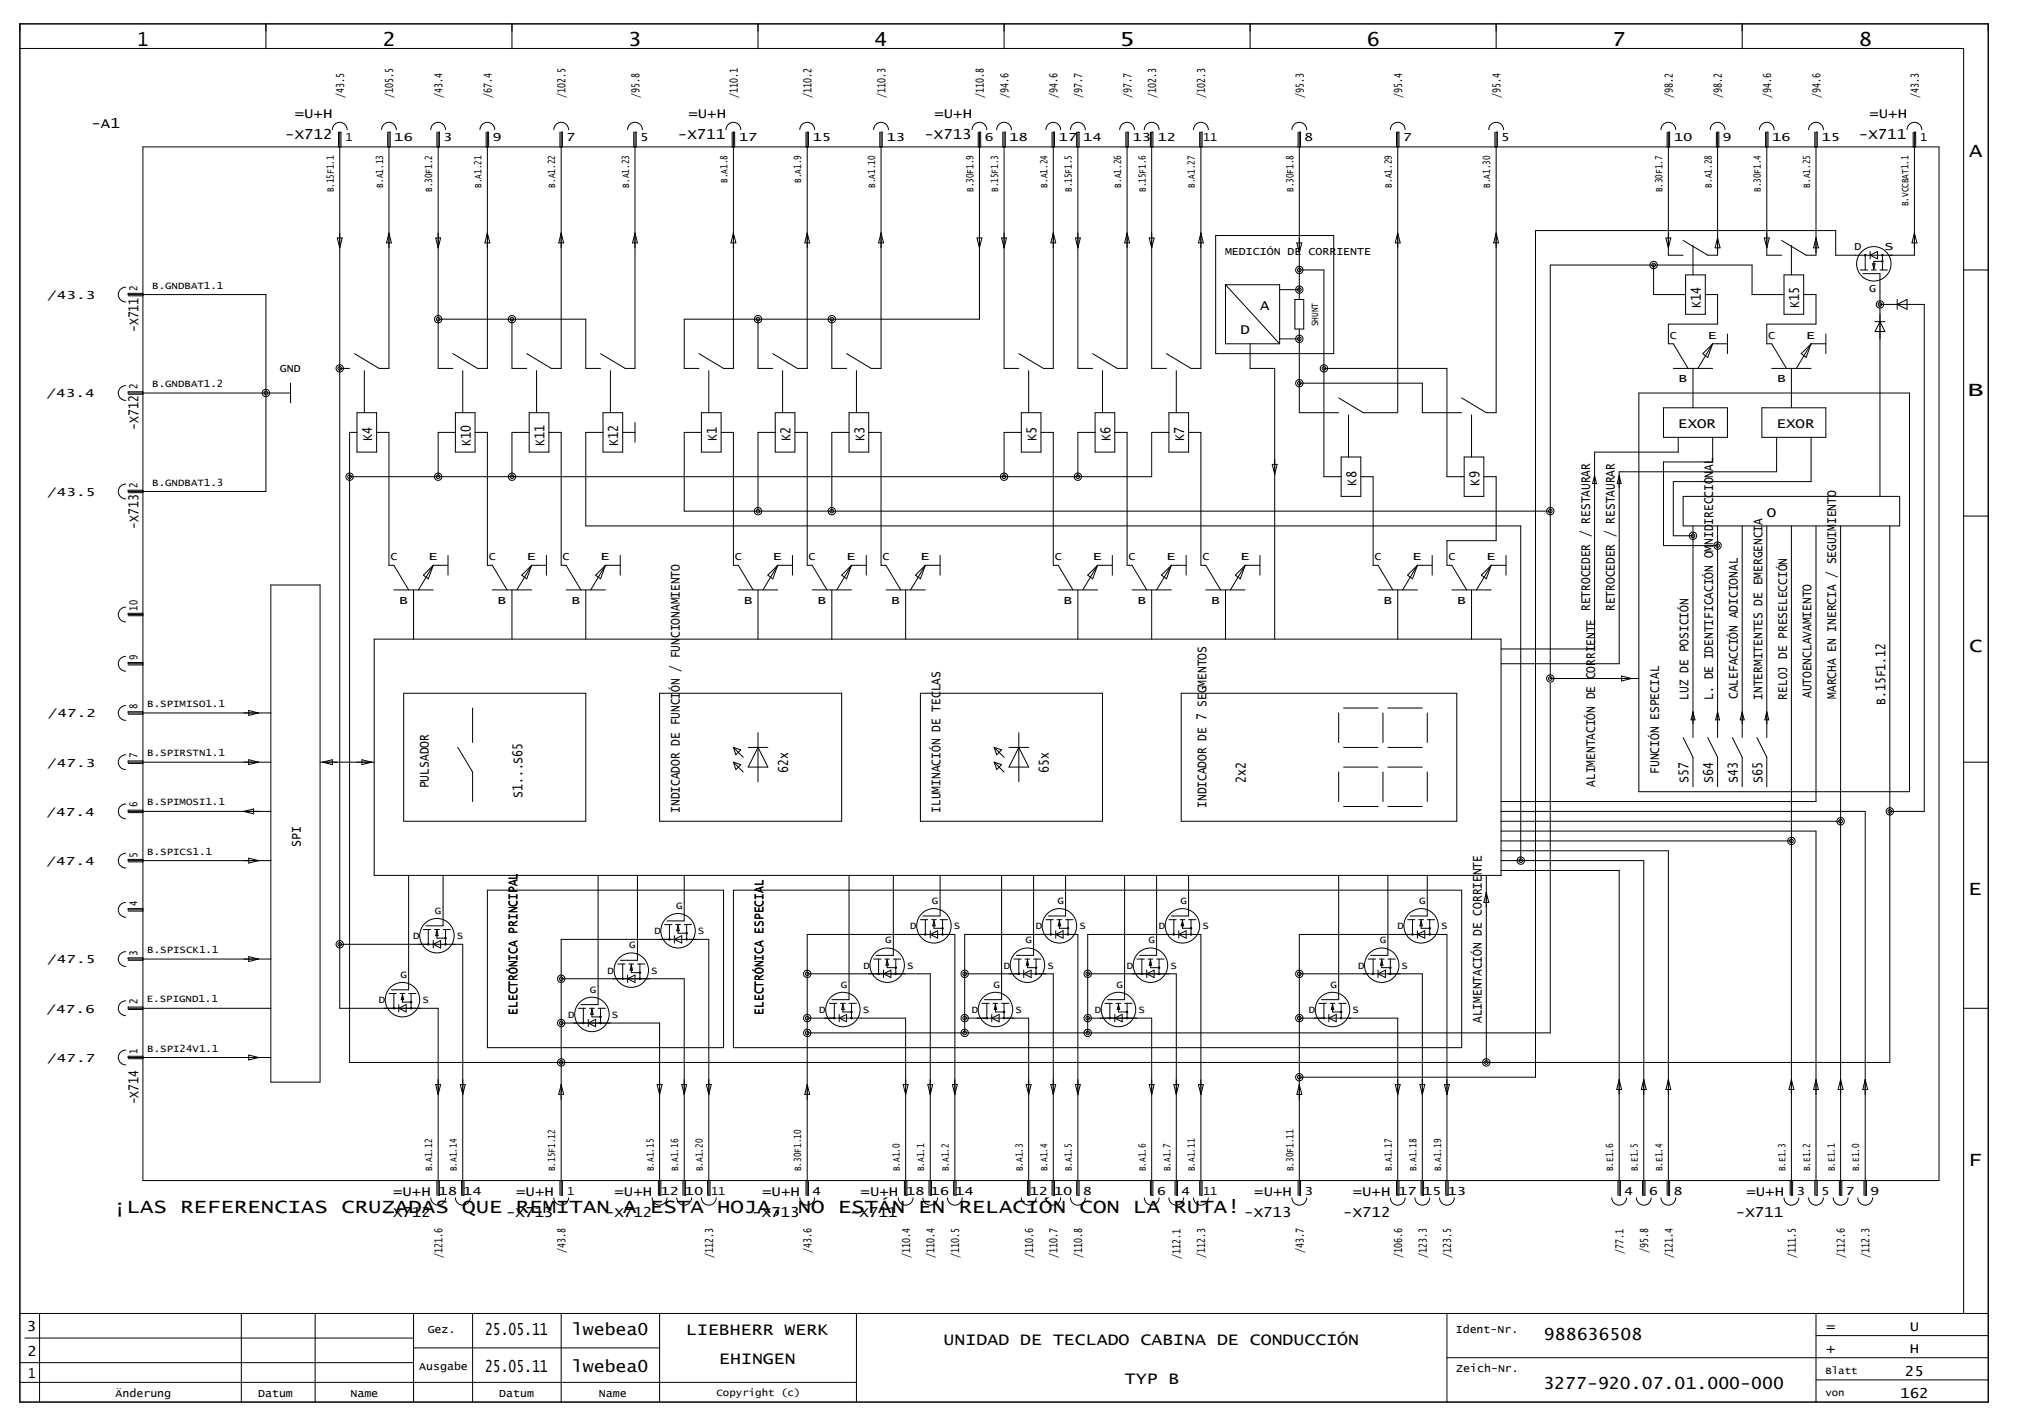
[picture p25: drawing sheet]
<svg xmlns="http://www.w3.org/2000/svg" width="408mm" height="284mm" viewBox="0 0 408 284" stroke-linecap="round" stroke-linejoin="round" font-family="sans-serif">
<defs><g id="words">
<g font-size="3.9">
<text x="27.6" y="9.3">1</text>
<text x="77" y="9.3">2</text>
<text x="126.4" y="9.3">3</text>
<text x="175.9" y="9.3">4</text>
<text x="225.1" y="9.3">5</text>
<text x="274.9" y="9.3">6</text>
<text x="324.4" y="9.3">7</text>
<text x="373.9" y="9.3">8</text>
<text x="396.2" y="31.6">A</text>
<text x="395.8" y="79.6">B</text>
<text x="396.2" y="131.1">C</text>
<text x="396" y="180.1">E</text>
<text x="396" y="234.5">F</text>
<text x="22.8" y="243.9">¡LAS REFERENCIAS CRUZADAS QUE REMITAN A ESTA HOJA, NO ESTÁN EN RELACIÓN CON LA RUTA!</text>
</g>
<g font-size="3.4">
<text x="97.6" y="268.5">25.05.11</text>
<text x="115.1" y="268.5">lwebea0</text>
<text x="138" y="268.5">LIEBHERR WERK</text>
<text x="310.6" y="269.5">988636508</text>
<text x="97.6" y="275.9">25.05.11</text>
<text x="115.1" y="275.9">lwebea0</text>
<text x="144.7" y="274.4">EHINGEN</text>
<text x="189.8" y="270.4">UNIDAD DE TECLADO CABINA DE CONDUCCIÓN</text>
<text x="226.3" y="278.4">TYP B</text>
<text x="310.5" y="279.4">3277-920.07.01.000-000</text>
</g>
<g font-size="2.8">
<text x="59.3" y="23.7">=U+H</text>
<text x="138.5" y="23.7">=U+H</text>
<text x="188" y="23.7">=U+H</text>
<text x="376.1" y="23.7">=U+H</text>
<text x="18.4" y="25.7">-A1</text>
<text x="57.4" y="27.9">-X712</text>
<text x="136.4" y="27.9">-X711</text>
<text x="186" y="27.9">-X713</text>
<text x="374" y="27.9">-X711</text>
<text x="253.5" y="62.3">A</text>
<text x="342.2" y="62" transform="rotate(-90 342.2 62)">K14</text>
<text x="362" y="62" transform="rotate(-90 362 62)">K15</text>
<text x="27.9" y="66.8" transform="rotate(-90 27.9 66.8)">-X711</text>
<text x="249.6" y="67.3">D</text>
<text x="27.9" y="86.4" transform="rotate(-90 27.9 86.4)">-X712</text>
<text x="74.9" y="88.8" transform="rotate(-90 74.9 88.8)">K4</text>
<text x="94.7" y="89.7" transform="rotate(-90 94.7 89.7)">K10</text>
<text x="109.5" y="89.7" transform="rotate(-90 109.5 89.7)">K11</text>
<text x="124.4" y="89.7" transform="rotate(-90 124.4 89.7)">K12</text>
<text x="144.2" y="88.8" transform="rotate(-90 144.2 88.8)">K1</text>
<text x="159" y="88.8" transform="rotate(-90 159 88.8)">K2</text>
<text x="173.9" y="88.8" transform="rotate(-90 173.9 88.8)">K3</text>
<text x="208.5" y="88.8" transform="rotate(-90 208.5 88.8)">K5</text>
<text x="223.4" y="88.8" transform="rotate(-90 223.4 88.8)">K6</text>
<text x="238.2" y="88.8" transform="rotate(-90 238.2 88.8)">K7</text>
<text x="337.6" y="86.1">EXOR</text>
<text x="357.4" y="86.1">EXOR</text>
<text x="272.9" y="97.7" transform="rotate(-90 272.9 97.7)">K8</text>
<text x="297.6" y="97.7" transform="rotate(-90 297.6 97.7)">K9</text>
<text x="27.9" y="106.3" transform="rotate(-90 27.9 106.3)">-X713</text>
<text x="355.5" y="103.9">O</text>
<text x="319.9" y="122.9" transform="rotate(-90 319.9 122.9)">RETROCEDER / RESTAURAR</text>
<text x="324.9" y="122.9" transform="rotate(-90 324.9 122.9)">RETROCEDER / RESTAURAR</text>
<text x="339.7" y="140.7" transform="rotate(-90 339.7 140.7)">LUZ DE POSICIÓN</text>
<text x="344.7" y="140.7" transform="rotate(-90 344.7 140.7)">L. DE IDENTIFICACIÓN OMNIDIRECCIONAL</text>
<text x="349.6" y="140.6" transform="rotate(-90 349.6 140.6)">CALEFACCIÓN ADICIONAL</text>
<text x="354.6" y="140.7" transform="rotate(-90 354.6 140.7)">INTERMITENTES DE EMERGENCIA</text>
<text x="359.5" y="140.7" transform="rotate(-90 359.5 140.7)">RELOJ DE PRESELECCIÓN</text>
<text x="364.5" y="140.4" transform="rotate(-90 364.5 140.4)">AUTOENCLAVAMIENTO</text>
<text x="369.4" y="140.5" transform="rotate(-90 369.4 140.5)">MARCHA EN INERCIA / SEGUIMIENTO</text>
<text x="379.3" y="141.7" transform="rotate(-90 379.3 141.7)">B.15F1.12</text>
<text x="158.5" y="155.5" transform="rotate(-90 158.5 155.5)">62x</text>
<text x="211" y="155.5" transform="rotate(-90 211 155.5)">65x</text>
<text x="333.8" y="155.7" transform="rotate(-90 333.8 155.7)">FUNCIÓN ESPECIAL</text>
<text x="86.3" y="158.5" transform="rotate(-90 86.3 158.5)">PULSADOR</text>
<text x="105.1" y="160.4" transform="rotate(-90 105.1 160.4)">S1...S65</text>
<text x="250.6" y="157.6" transform="rotate(-90 250.6 157.6)">2x2</text>
<text x="320.9" y="158.2" transform="rotate(-90 320.9 158.2)">ALIMENTACIÓN DE CORRIENTE</text>
<text x="339.7" y="157.5" transform="rotate(-90 339.7 157.5)">S57</text>
<text x="344.7" y="157.5" transform="rotate(-90 344.7 157.5)">S64</text>
<text x="349.6" y="157.5" transform="rotate(-90 349.6 157.5)">S43</text>
<text x="354.6" y="157.5" transform="rotate(-90 354.6 157.5)">S65</text>
<text x="136.8" y="163.5" transform="rotate(-90 136.8 163.5)">INDICADOR DE FUNCIÓN / FUNCIONAMIENTO</text>
<text x="189.2" y="163.5" transform="rotate(-90 189.2 163.5)">ILUMINACIÓN DE TECLAS</text>
<text x="242.7" y="162.5" transform="rotate(-90 242.7 162.5)">INDICADOR DE 7 SEGMENTOS</text>
<text x="60.5" y="170.3" transform="rotate(-90 60.5 170.3)">SPI</text>
<text x="104.1" y="204.1" transform="rotate(-90 104.1 204.1)">ELECTRÓNICA PRINCIPAL</text>
<text x="153.6" y="204.1" transform="rotate(-90 153.6 204.1)">ELECTRÓNICA ESPECIAL</text>
<text x="298.1" y="205.8" transform="rotate(-90 298.1 205.8)">ALIMENTACIÓN DE CORRIENTE</text>
<text x="27.9" y="222.2" transform="rotate(-90 27.9 222.2)">-X714</text>
<text x="77.2" y="244.7">-X712</text>
<text x="79.1" y="240.5">=U+H</text>
<text x="101.8" y="244.7">-X713</text>
<text x="103.8" y="240.5">=U+H</text>
<text x="121.7" y="244.7">-X712</text>
<text x="123.6" y="240.5">=U+H</text>
<text x="151.3" y="244.7">-X713</text>
<text x="153.3" y="240.5">=U+H</text>
<text x="171" y="244.7">-X711</text>
<text x="173.1" y="240.5">=U+H</text>
<text x="250.3" y="244.7">-X713</text>
<text x="252.3" y="240.5">=U+H</text>
<text x="270.2" y="244.7">-X712</text>
<text x="272.1" y="240.5">=U+H</text>
<text x="349.2" y="244.7">-X711</text>
<text x="351.3" y="240.5">=U+H</text>
<text x="5.4" y="267.8">3</text>
<text x="367.4" y="267.8">=</text>
<text x="384.3" y="267.8">U</text>
<text x="5.5" y="272.7">2</text>
<text x="367.4" y="272.2">+</text>
<text x="384.3" y="272.2">H</text>
<text x="5.6" y="277.2">1</text>
<text x="382.3" y="281.1">162</text>
<text x="383.3" y="276.7">25</text>
</g>
<g font-size="2.2">
<text x="69.2" y="19.7" transform="rotate(-90 69.2 19.7)">/43.5</text>
<text x="79.1" y="19.7" transform="rotate(-90 79.1 19.7)">/105.5</text>
<text x="89" y="19.7" transform="rotate(-90 89 19.7)">/43.4</text>
<text x="98.9" y="19.7" transform="rotate(-90 98.9 19.7)">/67.4</text>
<text x="113.8" y="19.7" transform="rotate(-90 113.8 19.7)">/102.5</text>
<text x="128.6" y="19.7" transform="rotate(-90 128.6 19.7)">/95.8</text>
<text x="148.4" y="19.7" transform="rotate(-90 148.4 19.7)">/110.1</text>
<text x="163.3" y="19.7" transform="rotate(-90 163.3 19.7)">/110.2</text>
<text x="178.1" y="19.7" transform="rotate(-90 178.1 19.7)">/110.3</text>
<text x="197.9" y="19.7" transform="rotate(-90 197.9 19.7)">/110.8</text>
<text x="202.9" y="19.7" transform="rotate(-90 202.9 19.7)">/94.6</text>
<text x="212.8" y="19.7" transform="rotate(-90 212.8 19.7)">/94.6</text>
<text x="217.7" y="19.7" transform="rotate(-90 217.7 19.7)">/97.7</text>
<text x="227.6" y="19.7" transform="rotate(-90 227.6 19.7)">/97.7</text>
<text x="232.6" y="19.7" transform="rotate(-90 232.6 19.7)">/102.3</text>
<text x="242.5" y="19.7" transform="rotate(-90 242.5 19.7)">/102.3</text>
<text x="262.3" y="19.7" transform="rotate(-90 262.3 19.7)">/95.3</text>
<text x="282.1" y="19.7" transform="rotate(-90 282.1 19.7)">/95.4</text>
<text x="301.9" y="19.7" transform="rotate(-90 301.9 19.7)">/95.4</text>
<text x="336.5" y="19.7" transform="rotate(-90 336.5 19.7)">/98.2</text>
<text x="346.4" y="19.7" transform="rotate(-90 346.4 19.7)">/98.2</text>
<text x="356.3" y="19.7" transform="rotate(-90 356.3 19.7)">/94.6</text>
<text x="366.2" y="19.7" transform="rotate(-90 366.2 19.7)">/94.6</text>
<text x="386" y="19.7" transform="rotate(-90 386 19.7)">/43.3</text>
<text x="69.5" y="28.4">1</text>
<text x="79.3" y="28.4">16</text>
<text x="89.2" y="28.4">3</text>
<text x="99.1" y="28.4">9</text>
<text x="114" y="28.4">7</text>
<text x="128.8" y="28.4">5</text>
<text x="148.6" y="28.4">17</text>
<text x="163.5" y="28.4">15</text>
<text x="178.3" y="28.4">13</text>
<text x="198.1" y="28.4">6</text>
<text x="203" y="28.4">18</text>
<text x="213" y="28.4">17</text>
<text x="217.9" y="28.4">14</text>
<text x="227.8" y="28.4">13</text>
<text x="232.8" y="28.4">12</text>
<text x="242.1" y="28.4">11</text>
<text x="262.4" y="28.4">8</text>
<text x="282.3" y="28.4">7</text>
<text x="302" y="28.4">5</text>
<text x="336.7" y="28.4">10</text>
<text x="346.6" y="28.4">9</text>
<text x="356.5" y="28.4">16</text>
<text x="366.4" y="28.4">15</text>
<text x="386.3" y="28.4">1</text>
<text x="246.4" y="51.2">MEDICIÓN DE CORRIENTE</text>
<text x="373.1" y="50.3">D</text>
<text x="379.1" y="50.3">S</text>
<text x="27.6" y="58.5" transform="rotate(-90 27.6 58.5)">2</text>
<text x="376" y="58.6">G</text>
<text x="9.5" y="60.1">/43.3</text>
<text x="335.9" y="68.1">C</text>
<text x="343.6" y="68.1">E</text>
<text x="355.7" y="68.1">C</text>
<text x="363.4" y="68.1">E</text>
<text x="56.3" y="74.9">GND</text>
<text x="337.7" y="76.9">B</text>
<text x="357.5" y="76.9">B</text>
<text x="9.3" y="79.9">/43.4</text>
<text x="27.6" y="78.3" transform="rotate(-90 27.6 78.3)">2</text>
<text x="9.5" y="99.7">/43.5</text>
<text x="27.6" y="98.1" transform="rotate(-90 27.6 98.1)">2</text>
<text x="78.5" y="112.7">C</text>
<text x="86.2" y="112.7">E</text>
<text x="98.3" y="112.7">C</text>
<text x="106" y="112.7">E</text>
<text x="113.2" y="112.7">C</text>
<text x="120.8" y="112.7">E</text>
<text x="147.8" y="112.7">C</text>
<text x="155.5" y="112.7">E</text>
<text x="162.7" y="112.7">C</text>
<text x="170.3" y="112.7">E</text>
<text x="177.5" y="112.7">C</text>
<text x="185.2" y="112.7">E</text>
<text x="212.2" y="112.7">C</text>
<text x="219.8" y="112.7">E</text>
<text x="227" y="112.7">C</text>
<text x="234.7" y="112.7">E</text>
<text x="241.9" y="112.7">C</text>
<text x="249.5" y="112.7">E</text>
<text x="276.5" y="112.7">C</text>
<text x="284.2" y="112.7">E</text>
<text x="291.4" y="112.7">C</text>
<text x="299" y="112.7">E</text>
<text x="27.6" y="122.8" transform="rotate(-90 27.6 122.8)">10</text>
<text x="80.3" y="121.4">B</text>
<text x="100.1" y="121.4">B</text>
<text x="115" y="121.4">B</text>
<text x="149.6" y="121.4">B</text>
<text x="164.5" y="121.4">B</text>
<text x="179.3" y="121.4">B</text>
<text x="214" y="121.4">B</text>
<text x="228.8" y="121.4">B</text>
<text x="243.7" y="121.4">B</text>
<text x="278.3" y="121.4">B</text>
<text x="293.2" y="121.4">B</text>
<text x="27.6" y="132.7" transform="rotate(-90 27.6 132.7)">9</text>
<text x="27.6" y="142.6" transform="rotate(-90 27.6 142.6)">8</text>
<text x="9.6" y="144.3">/47.2</text>
<text x="9.5" y="154.2">/47.3</text>
<text x="27.6" y="152.5" transform="rotate(-90 27.6 152.5)">7</text>
<text x="9.3" y="164.1">/47.4</text>
<text x="27.6" y="162.4" transform="rotate(-90 27.6 162.4)">6</text>
<text x="9.3" y="174">/47.4</text>
<text x="27.6" y="172.5" transform="rotate(-90 27.6 172.5)">5</text>
<text x="27.6" y="182.2" transform="rotate(-90 27.6 182.2)">4</text>
<text x="9.5" y="193.8">/47.5</text>
<text x="27.6" y="192.2" transform="rotate(-90 27.6 192.2)">3</text>
<text x="9.3" y="203.7">/47.6</text>
<text x="27.6" y="202" transform="rotate(-90 27.6 202)">2</text>
<text x="9.5" y="213.6">/47.7</text>
<text x="27.6" y="211.9" transform="rotate(-90 27.6 211.9)">1</text>
<text x="88.2" y="240.3">18</text>
<text x="93.1" y="240.3">14</text>
<text x="114.1" y="240.3">1</text>
<text x="132.9" y="240.3">12</text>
<text x="137.7" y="240.3">10</text>
<text x="143.1" y="240.3">11</text>
<text x="163.4" y="240.3">4</text>
<text x="182.2" y="240.3">18</text>
<text x="187.2" y="240.3">16</text>
<text x="192.1" y="240.3">14</text>
<text x="207.1" y="240.3">12</text>
<text x="212" y="240.3">10</text>
<text x="217.9" y="240.3">8</text>
<text x="232.7" y="240.3">6</text>
<text x="237.7" y="240.3">4</text>
<text x="242.1" y="240.3">11</text>
<text x="262.4" y="240.3">3</text>
<text x="281.3" y="240.3">17</text>
<text x="286.2" y="240.3">15</text>
<text x="291.2" y="240.3">13</text>
<text x="326.8" y="240.3">4</text>
<text x="331.7" y="240.3">6</text>
<text x="336.7" y="240.3">8</text>
<text x="361.4" y="240.3">3</text>
<text x="366.4" y="240.3">5</text>
<text x="371.4" y="240.3">7</text>
<text x="376.3" y="240.3">9</text>
<text x="89" y="253.1" transform="rotate(-90 89 253.1)">/121.6</text>
<text x="113.8" y="252.1" transform="rotate(-90 113.8 252.1)">/43.8</text>
<text x="143.5" y="253" transform="rotate(-90 143.5 253)">/112.3</text>
<text x="163.3" y="252.1" transform="rotate(-90 163.3 252.1)">/43.6</text>
<text x="183.1" y="253.1" transform="rotate(-90 183.1 253.1)">/110.4</text>
<text x="188" y="253.1" transform="rotate(-90 188 253.1)">/110.4</text>
<text x="193" y="253" transform="rotate(-90 193 253)">/110.5</text>
<text x="207.8" y="253.1" transform="rotate(-90 207.8 253.1)">/110.6</text>
<text x="212.8" y="253" transform="rotate(-90 212.8 253)">/110.7</text>
<text x="217.7" y="253.1" transform="rotate(-90 217.7 253.1)">/110.8</text>
<text x="237.5" y="253.2" transform="rotate(-90 237.5 253.2)">/112.1</text>
<text x="242.5" y="253" transform="rotate(-90 242.5 253)">/112.3</text>
<text x="262.3" y="252" transform="rotate(-90 262.3 252)">/43.7</text>
<text x="282.1" y="253.1" transform="rotate(-90 282.1 253.1)">/106.6</text>
<text x="287" y="253" transform="rotate(-90 287 253)">/123.3</text>
<text x="292" y="253" transform="rotate(-90 292 253)">/123.5</text>
<text x="326.6" y="252.2" transform="rotate(-90 326.6 252.2)">/77.1</text>
<text x="331.6" y="252.1" transform="rotate(-90 331.6 252.1)">/95.8</text>
<text x="336.5" y="253.1" transform="rotate(-90 336.5 253.1)">/121.4</text>
<text x="361.3" y="253" transform="rotate(-90 361.3 253)">/111.5</text>
<text x="371.2" y="253.1" transform="rotate(-90 371.2 253.1)">/112.6</text>
<text x="376.1" y="253" transform="rotate(-90 376.1 253)">/112.3</text>
<text x="86" y="268">Gez.</text>
<text x="292.9" y="268">Ident-Nr.</text>
<text x="84.3" y="275.5">Ausgabe</text>
<text x="293" y="275.9">Zeich-Nr.</text>
<text x="23.2" y="280.9">Änderung</text>
<text x="51.9" y="280.9">Datum</text>
<text x="70.5" y="280.9">Name</text>
<text x="100.4" y="280.9">Datum</text>
<text x="120.5" y="280.9">Name</text>
</g>
<g font-size="2">
<text x="67.2" y="38.7" transform="rotate(-90 67.2 38.7)">B.15F1.1</text>
<text x="77.1" y="37.7" transform="rotate(-90 77.1 37.7)">B.A1.13</text>
<text x="87" y="38.6" transform="rotate(-90 87 38.6)">B.30F1.2</text>
<text x="96.9" y="37.8" transform="rotate(-90 96.9 37.8)">B.A1.21</text>
<text x="111.7" y="37.7" transform="rotate(-90 111.7 37.7)">B.A1.22</text>
<text x="126.6" y="37.7" transform="rotate(-90 126.6 37.7)">B.A1.23</text>
<text x="146.4" y="36.8" transform="rotate(-90 146.4 36.8)">B.A1.8</text>
<text x="161.2" y="36.8" transform="rotate(-90 161.2 36.8)">B.A1.9</text>
<text x="176.1" y="37.8" transform="rotate(-90 176.1 37.8)">B.A1.10</text>
<text x="195.9" y="38.6" transform="rotate(-90 195.9 38.6)">B.30F1.9</text>
<text x="200.8" y="38.6" transform="rotate(-90 200.8 38.6)">B.15F1.3</text>
<text x="210.7" y="37.7" transform="rotate(-90 210.7 37.7)">B.A1.24</text>
<text x="215.7" y="38.6" transform="rotate(-90 215.7 38.6)">B.15F1.5</text>
<text x="225.6" y="37.7" transform="rotate(-90 225.6 37.7)">B.A1.26</text>
<text x="230.5" y="38.6" transform="rotate(-90 230.5 38.6)">B.15F1.6</text>
<text x="240.4" y="37.8" transform="rotate(-90 240.4 37.8)">B.A1.27</text>
<text x="260.2" y="38.6" transform="rotate(-90 260.2 38.6)">B.30F1.8</text>
<text x="280" y="37.7" transform="rotate(-90 280 37.7)">B.A1.29</text>
<text x="299.8" y="37.8" transform="rotate(-90 299.8 37.8)">B.A1.30</text>
<text x="334.5" y="38.7" transform="rotate(-90 334.5 38.7)">B.30F1.7</text>
<text x="344.4" y="37.7" transform="rotate(-90 344.4 37.7)">B.A1.28</text>
<text x="354.3" y="38.6" transform="rotate(-90 354.3 38.6)">B.30F1.4</text>
<text x="364.2" y="37.7" transform="rotate(-90 364.2 37.7)">B.A1.25</text>
<text x="384" y="41.5" transform="rotate(-90 384 41.5)">B.VCCBAT1.1</text>
<text x="30.6" y="58.1">B.GNDBAT1.1</text>
<text x="265.2" y="65.6" transform="rotate(-90 265.2 65.6)">SHUNT</text>
<text x="30.6" y="77.9">B.GNDBAT1.2</text>
<text x="30.6" y="97.7">B.GNDBAT1.3</text>
<text x="29.6" y="142.2">B.SPIMISO1.1</text>
<text x="29.6" y="152.1">B.SPIRSTN1.1</text>
<text x="29.6" y="162">B.SPIMOSI1.1</text>
<text x="29.6" y="171.9">B.SPICS1.1</text>
<text x="87.5" y="183.8">G</text>
<text x="136" y="182.8">G</text>
<text x="187.5" y="181.8">G</text>
<text x="212.7" y="181.8">G</text>
<text x="237.5" y="181.8">G</text>
<text x="285.5" y="181.8">G</text>
<text x="29.6" y="191.7">B.SPISCK1.1</text>
<text x="83.1" y="188.9">D</text>
<text x="91.9" y="188.9">S</text>
<text x="126.6" y="190.7">G</text>
<text x="131.7" y="187.9">D</text>
<text x="140.4" y="187.9">S</text>
<text x="178.1" y="189.7">G</text>
<text x="183.1" y="186.9">D</text>
<text x="191.9" y="186.9">S</text>
<text x="206.3" y="189.7">G</text>
<text x="208.4" y="186.9">D</text>
<text x="217.1" y="186.9">S</text>
<text x="231.1" y="189.7">G</text>
<text x="233.1" y="186.9">D</text>
<text x="241.9" y="186.9">S</text>
<text x="277.6" y="189.7">G</text>
<text x="281.1" y="186.9">D</text>
<text x="289.9" y="186.9">S</text>
<text x="80.6" y="196.7">G</text>
<text x="122.2" y="195.8">D</text>
<text x="131" y="195.8">S</text>
<text x="173.7" y="194.8">D</text>
<text x="182.5" y="194.8">S</text>
<text x="201.9" y="194.8">D</text>
<text x="210.7" y="194.8">S</text>
<text x="226.7" y="194.8">D</text>
<text x="235.5" y="194.8">S</text>
<text x="273.2" y="194.8">D</text>
<text x="282" y="194.8">S</text>
<text x="29.5" y="201.6">E.SPIGND1.1</text>
<text x="76.2" y="201.8">D</text>
<text x="85" y="201.8">S</text>
<text x="118.7" y="199.6">G</text>
<text x="164.8" y="203.7">D</text>
<text x="169.2" y="198.6">G</text>
<text x="173.6" y="203.7">S</text>
<text x="195.5" y="203.7">D</text>
<text x="199.9" y="198.6">G</text>
<text x="204.3" y="203.7">S</text>
<text x="220.3" y="203.7">D</text>
<text x="224.6" y="198.6">G</text>
<text x="229" y="203.7">S</text>
<text x="263.3" y="203.7">D</text>
<text x="267.7" y="198.6">G</text>
<text x="272.1" y="203.7">S</text>
<text x="114.3" y="204.7">D</text>
<text x="123.1" y="204.7">S</text>
<text x="29.6" y="211.5">B.SPI24V1.1</text>
<text x="87" y="235.6" transform="rotate(-90 87 235.6)">B.A1.12</text>
<text x="91.9" y="235.6" transform="rotate(-90 91.9 235.6)">B.A1.14</text>
<text x="111.7" y="235.6" transform="rotate(-90 111.7 235.6)">B.15F1.12</text>
<text x="131.5" y="235.6" transform="rotate(-90 131.5 235.6)">B.A1.15</text>
<text x="136.5" y="235.6" transform="rotate(-90 136.5 235.6)">B.A1.16</text>
<text x="141.4" y="235.6" transform="rotate(-90 141.4 235.6)">B.A1.20</text>
<text x="161.2" y="235.6" transform="rotate(-90 161.2 235.6)">B.30F1.10</text>
<text x="181" y="235.6" transform="rotate(-90 181 235.6)">B.A1.0</text>
<text x="186" y="235.6" transform="rotate(-90 186 235.6)">B.A1.1</text>
<text x="190.9" y="235.6" transform="rotate(-90 190.9 235.6)">B.A1.2</text>
<text x="205.8" y="235.6" transform="rotate(-90 205.8 235.6)">B.A1.3</text>
<text x="210.7" y="235.6" transform="rotate(-90 210.7 235.6)">B.A1.4</text>
<text x="215.7" y="235.6" transform="rotate(-90 215.7 235.6)">B.A1.5</text>
<text x="230.5" y="235.6" transform="rotate(-90 230.5 235.6)">B.A1.6</text>
<text x="235.5" y="235.6" transform="rotate(-90 235.5 235.6)">B.A1.7</text>
<text x="240.4" y="235.6" transform="rotate(-90 240.4 235.6)">B.A1.11</text>
<text x="260.2" y="235.6" transform="rotate(-90 260.2 235.6)">B.30F1.11</text>
<text x="280" y="235.6" transform="rotate(-90 280 235.6)">B.A1.17</text>
<text x="285" y="235.6" transform="rotate(-90 285 235.6)">B.A1.18</text>
<text x="289.9" y="235.6" transform="rotate(-90 289.9 235.6)">B.A1.19</text>
<text x="324.6" y="235.6" transform="rotate(-90 324.6 235.6)">B.E1.6</text>
<text x="329.5" y="235.6" transform="rotate(-90 329.5 235.6)">B.E1.5</text>
<text x="334.5" y="235.6" transform="rotate(-90 334.5 235.6)">B.E1.4</text>
<text x="359.2" y="235.6" transform="rotate(-90 359.2 235.6)">B.E1.3</text>
<text x="364.2" y="235.6" transform="rotate(-90 364.2 235.6)">B.E1.2</text>
<text x="369.1" y="235.6" transform="rotate(-90 369.1 235.6)">B.E1.1</text>
<text x="374.1" y="235.6" transform="rotate(-90 374.1 235.6)">B.E1.0</text>
<text x="144.2" y="280.8">Copyright (c)</text>
<text x="367.2" y="280.8">von</text>
<text x="367.2" y="276.4">Blatt</text>
</g>
</g></defs>
<g fill="none" stroke="#000" stroke-width=".2">
<path d="M4 4.8h396v277.2h-396zM4 9.7h391.1v254.5M53.5 4.8v4.9M103 4.8v4.9M152.5 4.8v4.9M202 4.8v4.9M251.5 4.8v4.9M301 4.8v4.9M350.5 4.8v4.9M28.8 29.5h361.3v207.9h-361.3zM66.9 26.1a1.49 1.49 0 0 1 1.5-1.5 1.49 1.49 0 0 1 1.4 1.5M68.1 26.6v2.9"/>
<path d="M68.6 29.5v-2.9h-.3v176.2h19.8v37.6h.3v-3M76.8 26.1a1.49 1.49 0 0 1 1.5-1.5 1.49 1.49 0 0 1 1.4 1.5M78 26.6v2.9M78.5 29.5v-2.9h-.3v47.5h-1.9l-5-3M86.7 26.1a1.49 1.49 0 0 1 1.5-1.5 1.49 1.49 0 0 1 1.4 1.5M87.9 26.6v2.9M88.4 29.5v-2.9h-.3v47.5h3M96.6 26.1a1.49 1.49 0 0 1 1.5-1.5 1.49 1.49 0 0 1 1.4 1.5M97.8 26.6v2.9M98.3 29.5v-2.9h-.2v47.5h-2l-5-3M111.4 26.1a1.49 1.49 0 0 1 1.5-1.5 1.49 1.49 0 0 1 1.5 1.5M112.7 26.6v2.9"/>
<path d="M113.1 29.5v-2.9h-.2v47.5h-2l-4.9-3M126.3 26.1a1.48 1.48 0 0 1 1.4-1.5 1.48 1.48 0 0 1 1.5 1.5M127.5 26.6v2.9M128 29.5v-2.9h-.2v47.5h-2l-5-3M146.1 26.1a1.48 1.48 0 0 1 1.4-1.5 1.48 1.48 0 0 1 1.5 1.5M147.3 26.6v2.9M147.8 29.5v-2.9h-.2v47.5h-2l-5-3M160.9 26.1a1.49 1.49 0 0 1 1.5-1.5 1.49 1.49 0 0 1 1.5 1.5M162.2 26.6v2.9M162.6 29.5v-2.9h-.2v47.5h-2l-4.9-3M175.8 26.1a1.48 1.48 0 0 1 1.5-1.5 1.48 1.48 0 0 1 1.4 1.5M177 26.6v2.9"/>
<path d="M177.5 29.5v-2.9h-.3v47.5h-1.9l-5-3M195.6 26.1a1.49 1.49 0 0 1 1.5-1.5 1.49 1.49 0 0 1 1.4 1.5M196.8 26.6v2.9M197.3 29.5v-2.9h-.3v37.6h-59.3v9.9h2.9M200.5 26.1a1.49 1.49 0 0 1 1.5-1.5 1.49 1.49 0 0 1 1.5 1.5M201.8 26.6v2.9M202.2 29.5v-2.9h-.2v47.5h3M210.4 26.1a1.48 1.48 0 0 1 1.5-1.5 1.48 1.48 0 0 1 1.5 1.5M211.7 26.6v2.9M212.1 29.5v-2.9h-.2v47.5h-2l-4.9-3M215.4 26.1a1.48 1.48 0 0 1 1.5-1.5 1.48 1.48 0 0 1 1.4 1.5M216.6 26.6v2.9"/>
<path d="M217.1 29.5v-2.9h-.3v47.5h3M225.3 26.1a1.48 1.48 0 0 1 1.5-1.5 1.48 1.48 0 0 1 1.4 1.5M226.5 26.6v2.9M227 29.5v-2.9h-.2v47.5h-2l-5-3M230.2 26.1a1.48 1.48 0 0 1 1.5-1.5 1.48 1.48 0 0 1 1.5 1.5M231.5 26.6v2.9M231.9 29.5v-2.9h-.2v47.5h3M240.1 26.1a1.48 1.48 0 0 1 1.5-1.5 1.48 1.48 0 0 1 1.5 1.5M241.4 26.6v2.9M241.8 29.5v-2.9h-.2v47.5h-2l-4.9-3M259.9 26.1a1.48 1.48 0 0 1 1.5-1.5 1.48 1.48 0 0 1 1.5 1.5M261.2 26.6v2.9"/>
<path d="M261.6 29.5v-2.9h-.2v33.6M279.7 26.1a1.49 1.49 0 0 1 1.5-1.5 1.49 1.49 0 0 1 1.5 1.5M281 26.6v2.9M281.4 29.5v-2.9h-.2v56.4h-6.9l-5-3M299.5 26.1a1.48 1.48 0 0 1 1.5-1.5 1.48 1.48 0 0 1 1.5 1.5M300.8 26.6v2.9M301.2 29.5v-2.9h-.2v56.4h-2l-4.9-3M334.2 26.1a1.49 1.49 0 0 1 1.5-1.5 1.49 1.49 0 0 1 1.4 1.5M335.4 26.6v2.9M335.9 29.5v-2.9h-.3v24.7h3M344.1 26.1a1.48 1.48 0 0 1 1.5-1.5 1.48 1.48 0 0 1 1.4 1.5M345.3 26.6v2.9"/>
<path d="M345.8 29.5v-2.9h-.3v24.7h-1.9l-5-2.9M354 26.1a1.48 1.48 0 0 1 1.5-1.5 1.48 1.48 0 0 1 1.4 1.5M355.2 26.6v2.9M355.7 29.5v-2.9h-.2v24.7h2.9M363.9 26.1a1.48 1.48 0 0 1 1.4-1.5 1.48 1.48 0 0 1 1.5 1.5M365.1 26.6v2.9M365.6 29.5v-2.9h-.2v24.7h-2l-5-2.9M383.7 26.1a1.48 1.48 0 0 1 1.4-1.5 1.48 1.48 0 0 1 1.5 1.5M384.9 26.6v2.9M385.4 29.5v-2.9h-.2v24.7h-15.9v-4.9h-60.4v170.3h-47.5M25.3 57.8a1.48 1.48 0 0 0-1.5 1.4 1.48 1.48 0 0 0 1.5 1.5M25.8 59.5h3"/>
<path d="M28.8 59h-3v.2h27.7v39.6h-27.7v-.2h3M67.9 47.9h.9l-.5 1.9zM78.2 46.9l.5 2h-.9zM87.7 47.9h.9l-.5 1.9zM98.1 46.9l.4 2h-.9zM112.9 46.9l.5 2h-1zM127.8 46.9l.4 2h-.9zM147.6 46.9l.4 2h-.9zM162.4 46.9l.5 2h-1zM177.2 46.9l.5 2h-.9zM196.6 47.9h.9l-.5 1.9zM201.5 47.9h1l-.5 1.9z"/>
<path d="M211.9 46.9l.5 2h-1zM216.4 47.9h.9l-.5 1.9zM226.8 46.9l.4 2h-.9zM231.2 47.9h1l-.5 1.9zM241.6 46.9l.5 2h-1zM244.6 47.4h23.7v23.7h-23.7zM246.6 57.3v11.8h10.8M246.6 57.3h10.8v11.8M246.6 57.3l10.8 11.8M257.4 58.3h4M260.9 48.9h1l-.5 1.9zM261.4 54.3h4.9v41.6h3.5"/>
<path d="M281.2 46.9l.5 2h-1zM301 46.9l.5 2h-1zM332.7 53.3v5.9h6.4M335.2 47.9h.9l-.5 1.9zM339.1 55.3h4v7.9h-4zM343.1 59.2h2.4v6h-9.9v3.9h1l3 5M345.5 47.9l.5 1.9h-.9zM355 47.9h.9l-.4 1.9zM358.9 59.2h-6.4v-5.9h-40.6v83.2h17.8M358.9 55.3h4v7.9h-4zM362.9 59.2h2.5v6h-9.9v3.9h.9l3 5M365.4 47.9l.4 1.9h-.9z"/>
<path d="M374.3 54.3h1.4M374.8 55h3.4v44.8M375.3 51.3v3M376.2 51.3l1.5-.7v1.5zM376.2 50.6v1.5M376.5 54.3h1M376.7 53.1h.5l-.2 1zM378.2 54.3h1.5M378.7 52.6h-1.7v1.7M378.7 51.3v3M385.2 46.9l.4 2h-.9zM395.1 54.3h4.9"/>
<path d="M25.3 77.6a1.48 1.48 0 0 0-1.5 1.4 1.48 1.48 0 0 0 1.5 1.5M25.8 79.3h3M28.8 78.8h-3v.2h32.6M58.4 77.1v3.9M68.3 74.1h2M88.1 64.2h29.7v9.9h3M103 64.2v9.9h3M152.5 64.2v9.9h3M167.4 64.2v9.9h2.9M251.5 69.1v5h5v54.4M257.4 68.2h4M260.5 60.2h1.8v6h-1.8z"/>
<path d="M261.4 77.1h24.8v5.9h7.9M261.4 66.2v16.8h7.9M266.3 74.1h24.8v21.8h3.5M329.7 79h54.5v80.2h-54.5zM336.6 74.1h8M340.6 74.1v7.9M342.6 71.1l2-2-1 2.8zM344.6 69.1h2.9M344.6 69.1l-3 5M347.5 67.2v3.9M356.4 74.1h8M360.4 74.1v7.9"/>
<path d="M362.4 71.1l2-2-1 2.8zM364.4 69.1h2.9M364.4 69.1l-3 5M367.3 67.2v3.9M377.2 64.7h2M378.2 61.2h8.9v102h-6.9M378.2 64.7l1 2h-2zM381.7 61.2l2-1v2zM381.7 60.2v2M25.3 97.4a1.49 1.49 0 0 0-1.5 1.4 1.49 1.49 0 0 0 1.5 1.5M25.8 99.1h3M71.8 83h4v7.9h-4z"/>
<path d="M71.8 87h-1.5v126.7h309.9v-107.9M75.8 87h2.4v26.7h1l3 4.9M91.6 87h-3.5v8.9M91.6 83h4v7.9h-4zM95.6 87h2.5v26.7h.9l3 4.9M106.5 83h3.9v7.9h-3.9zM106.5 87h-3.5v8.9M110.4 87h2.5v26.7h1l3 4.9M121.3 87h-3.5v18.8h188.1v67.3M121.3 83h4v7.9h-4zM125.3 87h2.5M127.8 85v3.9"/>
<path d="M141.1 87h-3.4v15.8h174.2M141.1 83h4v7.9h-4zM145.1 87h2.5v26.7h.9l3 4.9M156 87h-3.5v15.8M156 83h3.9v7.9h-3.9zM159.9 87h2.5v26.7h1l3 4.9M170.8 83h4v7.9h-4zM170.8 87h-3.4v15.8M174.8 87h2.4v26.7h1l3 4.9M205.5 87h-3.5v8.9M205.5 83h3.9v7.9h-3.9zM209.4 87h2.5v26.7h1l3 4.9"/>
<path d="M220.3 87h-3.5v8.9M220.3 83h4v7.9h-4zM224.3 87h2.5v26.7h.9l3 4.9M235.2 87h-3.5v8.9h-161.4M235.2 83h3.9v7.9h-3.9zM239.1 87h2.5v26.7h1l3 4.9M256 93.4h.9l-.4 2zM269.8 91.9h4v7.9h-4zM273.8 95.9h2.5v17.8h.9l3 4.9M294.6 91.9h3.9v7.9h-3.9zM298.5 95.9h2.5v12.8h-9.9v5h1l3 4.9M320.8 95.7l.4 1.6h-.8z"/>
<path d="M325.7 95.7l.4 1.6h-.7zM334.7 82h12.8v6h-12.8zM337.6 88v2.9h-16.8v39.6h-18.8M338.6 99.8h43.6v6h-43.6zM344.6 88v4.9h-9.9v16.8h10.8M354.5 82h12.8v6h-12.8zM357.4 88v6.9h-31.7v38.6h-23.7M364.4 88v8.9h-27.8v10.9h4M54.5 117.7h9.9v99.9h-9.9zM79.2 118.6h8M83.2 118.6v9.9M87.2 113.7h2.9"/>
<path d="M87.2 113.7l-3 4.9M87.2 113.7l-1 2.7-1-.7zM90.1 111.7v4M99 118.6h8M103 118.6v9.9M107 113.7h2.9M107 113.7l-3 4.9M107 113.7l-1 2.7-1-.7zM109.9 111.7v4M113.9 118.6h7.9M117.8 118.6v9.9M121.8 113.7h3"/>
<path d="M121.8 113.7l-3 4.9M121.8 113.7l-1 2.7-1-.7zM124.8 111.7v4M148.5 118.6h8M152.5 118.6v9.9M156.5 113.7h2.9M156.5 113.7l-3 4.9M156.5 113.7l-1 2.7-1-.7zM159.4 111.7v4M163.4 118.6h7.9M167.4 118.6v9.9M171.3 113.7h3"/>
<path d="M171.3 113.7l-3 4.9M171.3 113.7l-1 2.7-1-.7zM174.3 111.7v4M178.2 118.6h8M182.2 118.6v9.9M186.2 113.7l-1 2.7-1-.7zM186.2 113.7h2.9M186.2 113.7l-3 4.9M189.1 111.7v4M212.9 118.6h7.9M216.8 118.6v9.9M220.8 113.7h3"/>
<path d="M220.8 113.7l-3 4.9M220.8 113.7l-1 2.7-1-.7zM223.8 111.7v4M227.7 118.6h8M231.7 118.6v9.9M235.7 113.7h2.9M235.7 113.7l-3 4.9M235.7 113.7l-1 2.7-1-.7zM238.6 111.7v4M242.6 118.6h7.9M246.6 118.6v9.9M250.5 113.7h3"/>
<path d="M250.5 113.7l-3 4.9M250.5 113.7l-1 2.7-1-.7zM253.5 111.7v4M277.2 118.6h8M281.2 118.6v9.9M285.2 113.7h2.9M285.2 113.7l-3 4.9M285.2 113.7l-1 2.7-1-.7zM288.1 111.7v4M292.1 118.6h7.9M296.1 118.6v9.9M300 113.7h3"/>
<path d="M300 113.7l-3 4.9M300 113.7l-1 2.7-1-.7zM303 111.7v4M340.6 105.8v42.5M345.5 105.8v42.5M350.5 105.8v42.5M355.5 105.8v42.5M360.4 105.8v134.6h.2v-3M365.4 105.8v55.4h-63.4M370.3 105.8v134.6h.2v-3M395.1 103.8h4.9M25.3 132a1.49 1.49 0 0 0-1.5 1.5 1.49 1.49 0 0 0 1.5 1.5"/>
<path d="M25.3 122.1a1.48 1.48 0 0 0-1.5 1.5 1.48 1.48 0 0 0 1.5 1.5M25.8 133.7h3M25.8 123.8h3M28.8 123.4h-3v.2h3M28.8 133.3h-3v.2h3M75.3 128.5h226.7v47.6h-226.7zM81.2 139.4h36.6v25.8h-36.6zM132.7 139.4h36.6v25.8h-36.6zM185.2 139.4h36.6v25.8h-36.6zM237.6 139.4h55.5v25.8h-55.5zM311.9 137.5v70.2h-149.5M326.2 136l2 .5-2 .5z"/>
<path d="M25.3 151.8a1.49 1.49 0 0 0-1.5 1.5 1.49 1.49 0 0 0 1.5 1.5M25.3 141.9a1.48 1.48 0 0 0-1.5 1.5 1.48 1.48 0 0 0 1.5 1.5M25.8 153.5h3M25.8 143.6h3M28.8 143.2h-3v.2h28.7M28.8 153.1h-3v.2h28.7M50 142.9l2 .5-2 .5zM50 152.8l2 .5-2 .5zM64.4 153.3h10.9M64.9 153.3l2-.5v1zM72.8 152.8l2 .5-2 .5zM92.1 150.3l3 5v5.9"/>
<path d="M95.1 142.4v6.9M147.6 153.3l1.4 .5-1 1zM147.6 153.3l1.9 2M147.6 150.3l1.4 .5-1 1zM147.6 150.3l1.9 2M150.5 150.3h4M152.5 150.3l2 4h-4zM152.5 147.4v9.9M200 153.3l1.5 .5-1 1zM200 153.3l2 2M200 150.3l1.5 .5-1 1zM200 150.3l2 2"/>
<path d="M203 150.3h3.9M205 147.4v9.9M205 150.3l1.9 4h-3.9zM269.3 143.4v5.9M269.3 155.3v5.9M270.3 150.3h6.9M270.3 154.3h6.9M270.3 142.4h6.9M278.2 143.4v5.9M278.2 155.3v5.9M279.2 150.3h7M279.2 154.3h7"/>
<path d="M279.2 142.4h7M287.1 143.4v5.9M287.1 155.3v5.9M338.6 148.3l2 4v5.9M340.6 143.2l.4 1.6h-.8zM343.6 148.3l1.9 4v5.9M345.5 143.2l.4 1.6h-.7zM348.5 148.3l2 4v5.9M350.5 143.2l.4 1.6h-.8zM353.5 148.3l2 4v5.9M355.5 143.2l.3 1.6h-.7zM395.1 153.3h4.9"/>
<path d="M25.3 161.7a1.49 1.49 0 0 0-1.5 1.5 1.49 1.49 0 0 0 1.5 1.5M25.3 171.6a1.48 1.48 0 0 0-1.5 1.5 1.48 1.48 0 0 0 1.5 1.5M25.8 163.4h3M25.8 173.3h3M28.8 163h-3v.2h28.7M28.8 172.9h-3v.2h28.7M49 163.2l2-.5v1zM50 172.6l2 .5-2 .5zM82.2 176.1v23h-3.5M89.1 176.1v10.1h-3.4M98.1 179h47.5v31.7h-47.5zM120.3 176.1v26h-3.4"/>
<path d="M128.2 176.1v17h-3.4M137.7 176.1v9.1h-3.5M147.6 179h146.5v31.7h-146.5zM170.8 176.1v25h-3.4M179.7 176.1v16.1h-3.4M189.1 176.1v8.1h-3.4M201.5 176.1v25h-3.5M207.9 176.1v16.1h-3.4M214.4 176.1v8.1h-3.5M226.3 176.1v25h-3.5M232.7 176.1v16.1h-3.5M239.1 176.1v8.1h-3.4"/>
<path d="M269.3 176.1v25h-3.4M270.3 162.2h6.9M279.2 176.1v16.1h-3.4M279.2 162.2h7M287.1 176.1v8.1h-3.4M299 176.1v37.6M299 179.5l.5 2h-1zM302 165.2h68.3M302 163.2h73.3v77.2h.2v-3M302 173.1h28.7v67.3h.2v-3M302 175.1h23.7v65.3h.3v-3M302 171.1h33.6v69.3h.3v-3"/>
<path d="M302 167.2h63.4v73.2h.2v-3M302 169.1h58.4M25.3 191.4a1.49 1.49 0 0 0-1.5 1.5 1.49 1.49 0 0 0 1.5 1.5M25.3 181.5a1.48 1.48 0 0 0-1.5 1.5 1.48 1.48 0 0 0 1.5 1.5M25.8 193.1h3M25.8 183.2h3M28.8 182.8h-3v.2h3M28.8 192.7h-3v.2h28.7M50 192.4l2 .5-2 .5zM68.3 189.9h24.8v50.5h.2v-3M78.2 199.8h1.5M79.2 199.8v3"/>
<path d="M80.5 199.8h1M81 199.8v1.8h1.7M82.2 199.8h1.5M82.7 199.8v3M85.2 187h1.5M86.2 187v2.9M87.2 189.9l1.4-.7v1.5zM87.2 189.2v1.5M87.4 187h1M87.9 187v1.7h1.7M87.9 187.2l.2 1h-.4zM89.1 187h1.5"/>
<path d="M89.6 187v2.9M112.9 196.9h24.8v43.5h.2v-3M124.3 193.9h1.5M125.3 193.9v3M126.3 196.9l1.5-.8v1.5zM126.3 196.1v1.5M126.5 193.9h1M127 194.1l.3 1h-.5zM127 193.9v1.7h1.7M128.2 193.9h1.5M128.7 193.9v3M133.7 186h1.5"/>
<path d="M134.7 186v2.9M135.7 188.9l1.5-.7v1.5zM135.7 188.2v1.5M135.9 186h1M136.4 186.2l.3 1h-.5zM136.4 186v1.7h1.7M137.7 186h1.4M138.1 186v2.9M162.4 195.9h24.7v44.5h.3v-3M175.8 192.9h1.4M176.8 192.9v3M177.7 195.9l1.5-.8v1.5z"/>
<path d="M177.7 195.1v1.5M178 192.9h1M178.5 193.1l.2 1h-.5zM178.5 192.9v1.7h1.7M179.7 192.9h1.5M180.2 192.9v3M185.2 185h1.5M186.2 185v2.9M187.1 187.2v1.5M187.1 187.9l1.5-.7v1.5zM187.4 185h1M187.9 185.2l.2 1h-.5z"/>
<path d="M187.9 185v1.7h1.7M189.1 185h1.5M189.6 185v2.9M194.1 195.9h17.8v44.5h.2v-3M204 192.9h1.5M205 192.9v3M206 195.9l1.4-.8v1.5zM206 195.1v1.5M206.2 192.9h1M206.7 192.9v1.7h1.7M206.7 193.1l.2 1h-.4zM207.9 192.9h1.5"/>
<path d="M208.4 192.9v3M210.4 185h1.5M211.4 185v2.9M212.4 187.9l1.5-.7v1.5zM212.4 187.2v1.5M212.6 185h1M213.1 185.2l.3 1h-.5zM213.1 185v1.7h1.8M214.4 185h1.5M214.9 185v2.9M218.8 195.9h17.9v44.5h.2v-3M228.7 192.9h1.5"/>
<path d="M229.7 192.9v3M230.7 195.9l1.5-.8v1.5zM230.7 195.1v1.5M231 192.9h.9M231.5 192.9v1.7h1.7M231.5 193.1l.2 1h-.5zM232.7 192.9h1.5M233.2 192.9v3M235.2 185h1.5M236.2 185v2.9M237.1 187.9l1.5-.7v1.5zM237.1 187.2v1.5"/>
<path d="M237.4 185h1M237.9 185.2l.2 1h-.5zM237.9 185v1.7h1.7M239.1 185h1.5M239.6 185v2.9M261.4 195.9h24.8v44.5h.2v-3M275.3 192.9h1.4M276.3 192.9v3M277.2 195.9l1.5-.8v1.5zM277.2 195.1v1.5M277.5 192.9h1M278 193.1l.2 1h-.5z"/>
<path d="M278 192.9v1.7h1.7M279.2 192.9h1.5M279.7 192.9v3M283.2 185h1.5M284.2 185v2.9M285.2 187.9l1.4-.7v1.5zM285.2 187.2v1.5M285.4 185h1M285.9 185v1.7h1.7M285.9 185.2l.3 1h-.5zM287.1 185h1.5M287.6 185v2.9"/>
<path d="M25.3 201.3a1.49 1.49 0 0 0-1.5 1.5 1.49 1.49 0 0 0 1.5 1.5M25.3 211.2a1.49 1.49 0 0 0-1.5 1.5 1.49 1.49 0 0 0 1.5 1.5M25.8 203h3M25.8 212.9h3M28.8 202.6h-3v.2h28.7M28.8 212.5h-3v.2h28.7M50 212.2l2 .5-2 .5zM80.2 202.8l1.5-.7v1.4zM80.2 202.1v1.4M81 200.1l.2 1h-.5zM87.7 218.1h.9l-.5 2zM92.6 218.1h1l-.5 2z"/>
<path d="M112.9 205.8h19.8v34.6h.2v-3M112.9 218.1l.5 2h-1zM116.4 202.8h1.4M117.4 202.8v3M118.3 205.8l1.5-.8v1.5zM118.3 205v1.5M118.6 202.8h1M119.1 203l.2 1h-.5zM119.1 202.8v1.7h1.7M120.3 202.8h1.5M120.8 202.8v3M132.2 218.1h1l-.5 2z"/>
<path d="M137.2 218.1h.9l-.4 2zM142.1 218.1h1l-.5 2zM162.4 204.8h19.8v35.6h.2v-3M162.4 218.1l.5 2h-1zM166.9 201.8h1.4M167.8 201.8v3M168.8 204.8l1.5-.8v1.5zM168.8 204v1.5M169.1 201.8h1M169.6 202.1l.2 .9h-.5zM169.6 201.8v1.7h1.7M170.8 201.8h1.5"/>
<path d="M171.3 201.8v3M181.7 218.1h1l-.5 2zM186.7 218.1h.9l-.5 2zM191.6 218.1h1l-.5 2zM194.1 204.8h12.8v35.6h.3v-3M194.1 207.7v-19.8h22.7v52.5h.3v-3M197.5 201.8h1.5M198.5 201.8v3M199.5 204.8l1.5-.8v1.5zM199.5 204v1.5M199.8 201.8h1M200.3 202.1l.2 .9h-.5z"/>
<path d="M200.3 201.8v1.7h1.7M201.5 201.8h1.5M202 201.8v3M206.5 218.1h.9l-.5 2zM211.4 218.1h1l-.5 2zM216.4 218.1h.9l-.5 2zM218.8 207.7v-19.8h22.8v52.5h.2v-3M218.8 204.8h12.9v35.6h.2v-3M222.3 201.8h1.5M223.3 201.8v3M224.3 204v1.5M224.3 204.8l1.5-.8v1.5z"/>
<path d="M224.5 201.8h1M225 202.1l.3 .9h-.5zM225 201.8v1.7h1.8M226.3 201.8h1.4M226.8 201.8v3M231.2 218.1h1l-.5 2zM236.2 218.1h.9l-.4 2zM241.1 218.1h1l-.5 2zM261.4 204.8h19.8v35.6h.2v-3M261.4 218.1l.5 2h-1zM265.4 201.8h1.4M266.3 201.8v3"/>
<path d="M267.3 204.8l1.5-.8v1.5zM267.3 204v1.5M267.6 201.8h1M268.1 202.1l.2 .9h-.5zM268.1 201.8v1.7h1.7M269.3 201.8h1.5M269.8 201.8v3M280.7 218.1h1l-.5 2zM285.7 218.1h.9l-.4 2zM290.6 218.1h1l-.5 2zM325.7 217.2l.5 1.9h-.9zM330.7 217.2l.5 1.9h-1z"/>
<path d="M335.6 217.2l.5 1.9h-.9zM360.4 217.2l.5 1.9h-1zM365.4 217.2l.4 1.9h-.9zM370.3 217.2l.5 1.9h-1zM375.3 217.2l.4 1.9h-.9zM395.1 202.8h4.9M87.9 237.4v3M92.9 237.4v3M112.7 237.4v3M113.1 237.4v3h-.2v-51.5h29.7v51.5h.2v-3M132.5 237.4v3M137.4 237.4v3"/>
<path d="M142.4 237.4v3M162.2 237.4v3M162.6 237.4v3h-.2v-52.5h29.7v52.5h.2v-3M182 237.4v3M186.9 237.4v3M191.9 237.4v3M206.7 237.4v3M211.7 237.4v3M216.6 237.4v3M231.5 237.4v3M236.4 237.4v3M241.4 237.4v3"/>
<path d="M261.2 237.4v3M261.6 237.4v3h-.2v-52.5h29.7v52.5h.2v-3M281 237.4v3M285.9 237.4v3M290.9 237.4v3M325.5 237.4v3M330.5 237.4v3M335.4 237.4v3M360.2 237.4v3M365.1 237.4v3M370.1 237.4v3M375 237.4v3"/>
<path d="M86.7 240.9a1.49 1.49 0 0 0 1.5 1.5 1.49 1.49 0 0 0 1.4-1.5M91.6 240.9a1.48 1.48 0 0 0 1.5 1.5 1.48 1.48 0 0 0 1.5-1.5M111.4 240.9a1.49 1.49 0 0 0 1.5 1.5 1.49 1.49 0 0 0 1.5-1.5M131.2 240.9a1.49 1.49 0 0 0 1.5 1.5 1.49 1.49 0 0 0 1.5-1.5M136.2 240.9a1.49 1.49 0 0 0 1.4 1.5 1.49 1.49 0 0 0 1.5-1.5M141.1 240.9a1.49 1.49 0 0 0 1.5 1.5 1.49 1.49 0 0 0 1.5-1.5M160.9 240.9a1.49 1.49 0 0 0 1.5 1.5 1.49 1.49 0 0 0 1.5-1.5M180.7 240.9a1.48 1.48 0 0 0 1.5 1.5 1.48 1.48 0 0 0 1.5-1.5M185.7 240.9a1.48 1.48 0 0 0 1.4 1.5 1.48 1.48 0 0 0 1.5-1.5M190.6 240.9a1.48 1.48 0 0 0 1.5 1.5 1.48 1.48 0 0 0 1.5-1.5M205.5 240.9a1.49 1.49 0 0 0 1.5 1.5 1.49 1.49 0 0 0 1.4-1.5M210.4 240.9a1.48 1.48 0 0 0 1.5 1.5 1.48 1.48 0 0 0 1.5-1.5"/>
<path d="M215.4 240.9a1.48 1.48 0 0 0 1.5 1.5 1.48 1.48 0 0 0 1.4-1.5M230.2 240.9a1.48 1.48 0 0 0 1.5 1.5 1.48 1.48 0 0 0 1.5-1.5M235.2 240.9a1.49 1.49 0 0 0 1.4 1.5 1.49 1.49 0 0 0 1.5-1.5M240.1 240.9a1.48 1.48 0 0 0 1.5 1.5 1.48 1.48 0 0 0 1.5-1.5M259.9 240.9a1.48 1.48 0 0 0 1.5 1.5 1.48 1.48 0 0 0 1.5-1.5M279.7 240.9a1.49 1.49 0 0 0 1.5 1.5 1.49 1.49 0 0 0 1.5-1.5M284.7 240.9a1.49 1.49 0 0 0 1.4 1.5 1.49 1.49 0 0 0 1.5-1.5M289.6 240.9a1.49 1.49 0 0 0 1.5 1.5 1.49 1.49 0 0 0 1.5-1.5M324.3 240.9a1.48 1.48 0 0 0 1.5 1.5 1.48 1.48 0 0 0 1.4-1.5M329.2 240.9a1.48 1.48 0 0 0 1.5 1.5 1.48 1.48 0 0 0 1.5-1.5M334.2 240.9a1.49 1.49 0 0 0 1.5 1.5 1.49 1.49 0 0 0 1.4-1.5M358.9 240.9a1.48 1.48 0 0 0 1.5 1.5 1.48 1.48 0 0 0 1.5-1.5"/>
<path d="M363.9 240.9a1.48 1.48 0 0 0 1.4 1.5 1.48 1.48 0 0 0 1.5-1.5M368.8 240.9a1.48 1.48 0 0 0 1.5 1.5 1.48 1.48 0 0 0 1.5-1.5M373.8 240.9a1.48 1.48 0 0 0 1.4 1.5 1.48 1.48 0 0 0 1.5-1.5M4 278h168.3M4 274.1h79.2M4 264.2h396M5 269.1h78.2M8 264.2v17.8M48.5 264.2v17.8M63.4 264.2v17.8M83.2 264.2v17.8M83.2 271.1h49.5"/>
<path d="M95.1 264.2v17.8M112.9 264.2v17.8M132.7 264.2v17.8M172.3 264.2v17.8M291.1 264.2v17.8M291.1 273.1h108.9M365.4 264.2v17.8M365.4 277.5h34.6M365.4 268.6h34.6"/>
<circle cx="261.4" cy="54.3" r=".37"/>
<circle cx="261.4" cy="58.3" r=".37"/>
<circle cx="261.4" cy="58.3" r=".74"/>
<circle cx="261.4" cy="54.3" r=".74"/>
<circle cx="332.7" cy="53.3" r=".74"/>
<circle cx="332.7" cy="53.3" r=".37"/>
<circle cx="375.2" cy="51.3" r=".15"/>
<circle cx="377" cy="53.1" r="3.5"/>
<circle cx="378.7" cy="51.3" r=".15"/>
<circle cx="378.7" cy="52.6" r=".15"/>
<circle cx="53.5" cy="79" r=".74"/>
<circle cx="53.5" cy="79" r=".37"/>
<circle cx="68.3" cy="74.1" r=".74"/>
<circle cx="68.3" cy="74.1" r=".37"/>
<circle cx="88.1" cy="64.2" r=".74"/>
<circle cx="88.1" cy="64.2" r=".37"/>
<circle cx="103" cy="64.2" r=".74"/>
<circle cx="103" cy="64.2" r=".37"/>
<circle cx="152.5" cy="64.2" r=".74"/>
<circle cx="152.5" cy="64.2" r=".37"/>
<circle cx="167.3" cy="64.2" r=".74"/>
<circle cx="167.3" cy="64.2" r=".37"/>
<circle cx="261.4" cy="77.1" r=".37"/>
<circle cx="261.4" cy="68.2" r=".37"/>
<circle cx="261.4" cy="77.1" r=".74"/>
<circle cx="261.4" cy="68.2" r=".74"/>
<circle cx="266.3" cy="74.1" r=".74"/>
<circle cx="266.3" cy="74.1" r=".37"/>
<circle cx="378.2" cy="61.2" r=".74"/>
<circle cx="378.2" cy="61.2" r=".37"/>
<circle cx="70.3" cy="95.9" r=".74"/>
<circle cx="70.3" cy="95.9" r=".37"/>
<circle cx="88.1" cy="95.9" r=".74"/>
<circle cx="88.1" cy="95.9" r=".37"/>
<circle cx="103" cy="95.9" r=".74"/>
<circle cx="103" cy="95.9" r=".37"/>
<circle cx="202" cy="95.9" r=".74"/>
<circle cx="202" cy="95.9" r=".37"/>
<circle cx="216.8" cy="95.9" r=".74"/>
<circle cx="216.8" cy="95.9" r=".37"/>
<circle cx="152.5" cy="102.8" r=".74"/>
<circle cx="152.5" cy="102.8" r=".37"/>
<circle cx="167.3" cy="102.8" r=".74"/>
<circle cx="167.3" cy="102.8" r=".37"/>
<circle cx="311.9" cy="102.8" r=".74"/>
<circle cx="311.9" cy="102.8" r=".37"/>
<circle cx="340.6" cy="107.8" r=".74"/>
<circle cx="340.6" cy="107.8" r=".37"/>
<circle cx="345.5" cy="109.7" r=".74"/>
<circle cx="345.5" cy="109.7" r=".37"/>
<circle cx="311.9" cy="136.5" r=".74"/>
<circle cx="311.9" cy="136.5" r=".37"/>
<circle cx="305.9" cy="173.1" r=".37"/>
<circle cx="305.9" cy="173.1" r=".74"/>
<circle cx="360.4" cy="169.1" r=".74"/>
<circle cx="360.4" cy="169.1" r=".37"/>
<circle cx="370.3" cy="165.2" r=".74"/>
<circle cx="370.3" cy="165.2" r=".37"/>
<circle cx="380.2" cy="163.2" r=".37"/>
<circle cx="380.2" cy="163.2" r=".74"/>
<circle cx="68.3" cy="189.9" r=".74"/>
<circle cx="68.3" cy="189.9" r=".37"/>
<circle cx="86.2" cy="189.9" r=".15"/>
<circle cx="87.9" cy="188.2" r="3.5"/>
<circle cx="89.6" cy="189.9" r=".15"/>
<circle cx="89.6" cy="188.7" r=".15"/>
<circle cx="112.9" cy="196.9" r=".74"/>
<circle cx="112.9" cy="196.9" r=".37"/>
<circle cx="125.3" cy="196.9" r=".15"/>
<circle cx="127" cy="195.1" r="3.5"/>
<circle cx="128.7" cy="196.9" r=".15"/>
<circle cx="128.7" cy="195.6" r=".15"/>
<circle cx="134.7" cy="188.9" r=".15"/>
<circle cx="136.4" cy="187.2" r="3.5"/>
<circle cx="138.1" cy="188.9" r=".15"/>
<circle cx="138.1" cy="187.7" r=".15"/>
<circle cx="162.4" cy="195.9" r=".74"/>
<circle cx="162.4" cy="195.9" r=".37"/>
<circle cx="176.8" cy="195.9" r=".15"/>
<circle cx="178.5" cy="194.1" r="3.5"/>
<circle cx="180.2" cy="195.9" r=".15"/>
<circle cx="180.2" cy="194.6" r=".15"/>
<circle cx="186.2" cy="187.9" r=".15"/>
<circle cx="187.9" cy="186.2" r="3.5"/>
<circle cx="189.6" cy="187.9" r=".15"/>
<circle cx="189.6" cy="186.7" r=".15"/>
<circle cx="194.1" cy="195.9" r=".37"/>
<circle cx="194.1" cy="195.9" r=".74"/>
<circle cx="205" cy="195.9" r=".15"/>
<circle cx="206.7" cy="194.1" r="3.5"/>
<circle cx="208.4" cy="195.9" r=".15"/>
<circle cx="208.4" cy="194.6" r=".15"/>
<circle cx="211.4" cy="187.9" r=".15"/>
<circle cx="213.1" cy="186.2" r="3.5"/>
<circle cx="214.9" cy="187.9" r=".15"/>
<circle cx="214.9" cy="186.7" r=".15"/>
<circle cx="218.8" cy="195.9" r=".74"/>
<circle cx="218.8" cy="195.9" r=".37"/>
<circle cx="229.7" cy="195.9" r=".15"/>
<circle cx="231.5" cy="194.1" r="3.5"/>
<circle cx="233.2" cy="195.9" r=".15"/>
<circle cx="233.2" cy="194.6" r=".15"/>
<circle cx="236.2" cy="187.9" r=".15"/>
<circle cx="237.9" cy="186.2" r="3.5"/>
<circle cx="239.6" cy="187.9" r=".15"/>
<circle cx="239.6" cy="186.7" r=".15"/>
<circle cx="261.4" cy="195.9" r=".37"/>
<circle cx="261.4" cy="195.9" r=".74"/>
<circle cx="276.2" cy="195.9" r=".15"/>
<circle cx="278" cy="194.1" r="3.5"/>
<circle cx="279.7" cy="195.9" r=".15"/>
<circle cx="279.7" cy="194.6" r=".15"/>
<circle cx="284.2" cy="187.9" r=".15"/>
<circle cx="285.9" cy="186.2" r="3.5"/>
<circle cx="287.6" cy="187.9" r=".15"/>
<circle cx="287.6" cy="186.7" r=".15"/>
<circle cx="79.2" cy="202.8" r=".15"/>
<circle cx="81" cy="201.1" r="3.5"/>
<circle cx="82.7" cy="202.8" r=".15"/>
<circle cx="82.7" cy="201.6" r=".15"/>
<circle cx="112.9" cy="213.7" r=".74"/>
<circle cx="112.9" cy="205.8" r=".74"/>
<circle cx="112.9" cy="205.8" r=".37"/>
<circle cx="112.9" cy="213.7" r=".37"/>
<circle cx="117.4" cy="205.8" r=".15"/>
<circle cx="119.1" cy="204" r="3.5"/>
<circle cx="120.8" cy="205.8" r=".15"/>
<circle cx="120.8" cy="204.5" r=".15"/>
<circle cx="162.4" cy="204.8" r=".74"/>
<circle cx="162.4" cy="207.7" r=".74"/>
<circle cx="162.4" cy="204.8" r=".37"/>
<circle cx="162.4" cy="207.7" r=".37"/>
<circle cx="167.8" cy="204.8" r=".15"/>
<circle cx="169.6" cy="203" r="3.5"/>
<circle cx="171.3" cy="204.8" r=".15"/>
<circle cx="171.3" cy="203.5" r=".15"/>
<circle cx="194.1" cy="204.8" r=".74"/>
<circle cx="194.1" cy="207.7" r=".74"/>
<circle cx="194.1" cy="204.8" r=".37"/>
<circle cx="194.1" cy="207.7" r=".37"/>
<circle cx="198.5" cy="204.8" r=".15"/>
<circle cx="200.3" cy="203" r="3.5"/>
<circle cx="202" cy="204.8" r=".15"/>
<circle cx="202" cy="203.5" r=".15"/>
<circle cx="218.8" cy="204.8" r=".74"/>
<circle cx="218.8" cy="207.7" r=".74"/>
<circle cx="218.8" cy="207.7" r=".37"/>
<circle cx="218.8" cy="204.8" r=".37"/>
<circle cx="223.3" cy="204.8" r=".15"/>
<circle cx="225" cy="203" r="3.5"/>
<circle cx="226.8" cy="204.8" r=".15"/>
<circle cx="226.8" cy="203.5" r=".15"/>
<circle cx="261.4" cy="204.8" r=".74"/>
<circle cx="261.4" cy="216.7" r=".74"/>
<circle cx="261.4" cy="204.8" r=".37"/>
<circle cx="261.4" cy="216.7" r=".37"/>
<circle cx="266.3" cy="204.8" r=".15"/>
<circle cx="268.1" cy="203" r="3.5"/>
<circle cx="269.8" cy="204.8" r=".15"/>
<circle cx="269.8" cy="203.5" r=".15"/>
<circle cx="299" cy="213.7" r=".74"/>
<circle cx="299" cy="213.7" r=".37"/>
</g>
<g fill="none" stroke="#000" stroke-width=".2" stroke-dasharray="8.5 3.5">
<path d="M340.6 55.3v-6M360.4 55.3v-6M73.3 83v-9.9M93.1 83v-9.9M107.9 83v-9.9M122.8 83v-9.9M142.6 83v-9.9M157.5 83v-9.9M172.3 83v-9.9M206.9 83v-9.9M221.8 83v-9.9M236.7 83v-9.9"/>
<path d="M271.3 91.9v-9.9M296.1 91.9v-9.9"/>
</g>
<use href="#words"/>
</svg>
